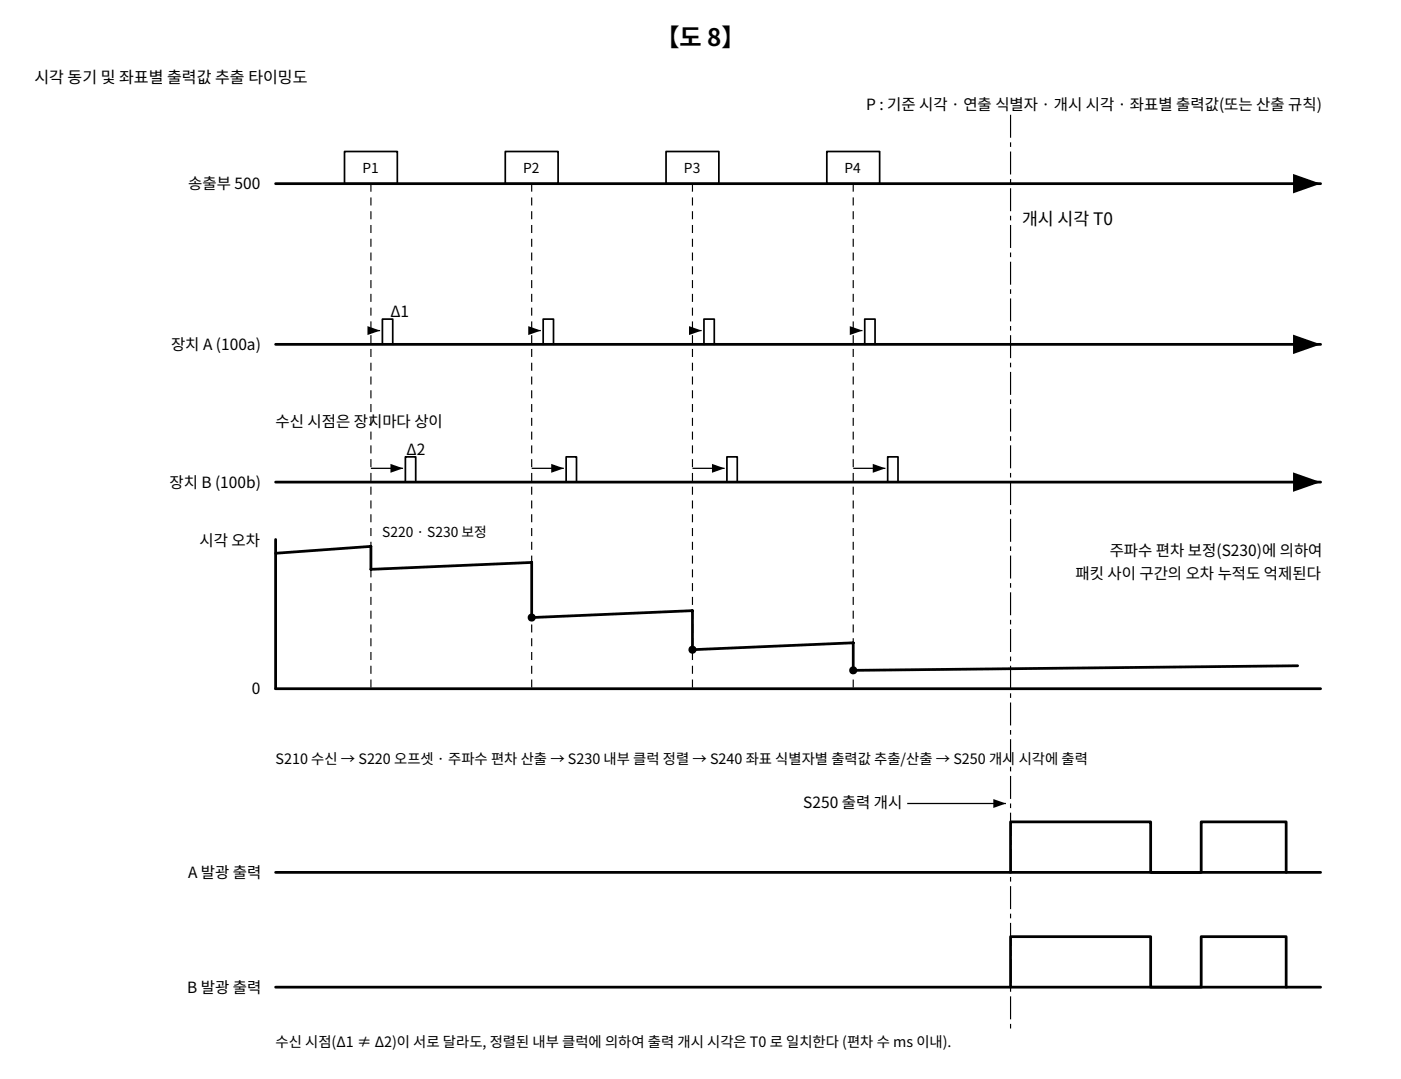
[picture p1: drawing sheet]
<svg xmlns="http://www.w3.org/2000/svg" width="323mm" height="249mm" viewBox="0 0 323 249" stroke-linecap="round" stroke-linejoin="round" font-family="sans-serif">
<defs><g id="words">
<text font-size="5.6" x="151" y="10.6">【도 8】</text>
<text font-size="4" x="235.5" y="51.9">개시 시각 T0</text>
<text font-size="3.7" x="7.9" y="19.1">시각 동기 및 좌표별 출력값 추출 타이밍도</text>
<g font-size="3.6">
<text x="199.6" y="25.4">P : 기준 시각 · 연출 식별자 · 개시 시각 · 좌표별 출력값(또는 산출 규칙)</text>
<text x="43.4" y="43.7">송출부 500</text>
<text x="90" y="73">Δ1</text>
<text x="39.4" y="80.7">장치 A (100a)</text>
<text x="63.5" y="98.4">수신 시점은 장치마다 상이</text>
<text x="93.7" y="104.8">Δ2</text>
<text x="39" y="112.4">장치 B (100b)</text>
<text x="45.9" y="125.9">시각 오차</text>
<text x="255.7" y="128.1">주파수 편차 보정(S230)에 의하여</text>
<text x="247.8" y="133.3">패킷 사이 구간의 오차 누적도 억제된다</text>
<text x="58" y="160.1">0</text>
<text x="185.1" y="186.3">S250 출력 개시</text>
<text x="43.3" y="202.4">A 발광 출력</text>
<text x="43.2" y="228.9">B 발광 출력</text>
</g>
<g font-size="3.3">
<text x="63.5" y="176.2">S210 수신 → S220 오프셋 · 주파수 편차 산출 → S230 내부 클럭 정렬 → S240 좌표 식별자별 출력값 추출/산출 → S250 개시 시각에 출력</text>
<text x="63.5" y="241.3">수신 시점(Δ1 ≠ Δ2)이 서로 달라도, 정렬된 내부 클럭에 의하여 출력 개시 시각은 T0 로 일치한다 (편차 수 ms 이내).</text>
</g>
<g font-size="3.2">
<text x="83.5" y="40">P1</text>
<text x="120.5" y="40">P2</text>
<text x="157.6" y="40">P3</text>
<text x="194.6" y="40">P4</text>
<text x="88.1" y="123.8">S220 · S230 보정</text>
</g>
</g></defs>
<path d="M63.5 42.3h240.8M63.5 79.4h240.8M63.5 111.1h240.8M63.5 124.4v34.3h240.8M63.5 127.5l22-1.6v5.3l37-1.6v12.7l37-1.5v9l37.1-1.6v6.3l102.4-1M63.5 201.1h240.8M232.8 201.1v-11.7h32.3v11.7h11.7v-11.7h19.5v11.7M63.5 227.5h240.8M232.8 227.5v-11.6h32.3v11.6h11.7v-11.6h19.5v11.6" fill="none" stroke="#000" stroke-width=".63"/>
<g fill="#000">
<path d="M297.9 40.1l6.4 2.2-6.4 2.3zM84.7 75.2l2.9 1-2.9 1zM121.7 75.2l2.9 1-2.9 1zM158.7 75.2l3 1-3 1zM195.8 75.2l2.9 1-2.9 1zM297.9 77.1l6.4 2.3-6.4 2.2zM90 106.9l2.9 1-2.9 1.1zM127 106.9l2.9 1-2.9 1.1zM164 106.9l3 1-3 1.1zM201.1 106.9l2.9 1-2.9 1.1zM297.9 108.9l6.4 2.2-6.4 2.3zM228.9 184.2l2.9 1-2.9 1z"/>
<circle cx="122.5" cy="142.3" r=".93"/>
<circle cx="159.5" cy="149.7" r=".93"/>
<circle cx="196.6" cy="154.5" r=".93"/>
</g>
<path d="M79.4 34.9h12.1v7.4h-12.1zM116.4 34.9h12.2v7.4h-12.2zM153.5 34.9h12.1v7.4h-12.1zM190.5 34.9h12.2v7.4h-12.2zM88.1 79.4v-5.8h2.4v5.8M125.1 79.4v-5.8h2.4v5.8M162.2 79.4v-5.8h2.4v5.8M199.2 79.4v-5.8h2.4v5.8M93.4 111.1v-5.8h2.4v5.8M130.4 111.1v-5.8h2.4v5.8M167.5 111.1v-5.8h2.4v5.8M204.5 111.1v-5.8h2.4v5.8" fill="none" stroke="#000" stroke-width=".4"/>
<path d="M85.5 42.3v116.4M122.5 42.3v116.4M159.5 42.3v116.4M196.6 42.3v116.4" fill="none" stroke="#000" stroke-width=".26" stroke-dasharray="1.9 1.3" stroke-linecap="butt"/>
<path d="M85.5 76.2h2.1M122.5 76.2h2.1M159.5 76.2h2.2M196.6 76.2h2.1M85.5 107.9h7.4M122.5 107.9h7.4M159.5 107.9h7.5M196.6 107.9h7.4M209 185.2h22.8" fill="none" stroke="#000" stroke-width=".29"/>
<path d="M232.8 26.5v211.6" fill="none" stroke="#000" stroke-width=".26" stroke-dasharray="5.3 1.1 1.1 1.1" stroke-linecap="butt"/>
<use href="#words"/>
</svg>
